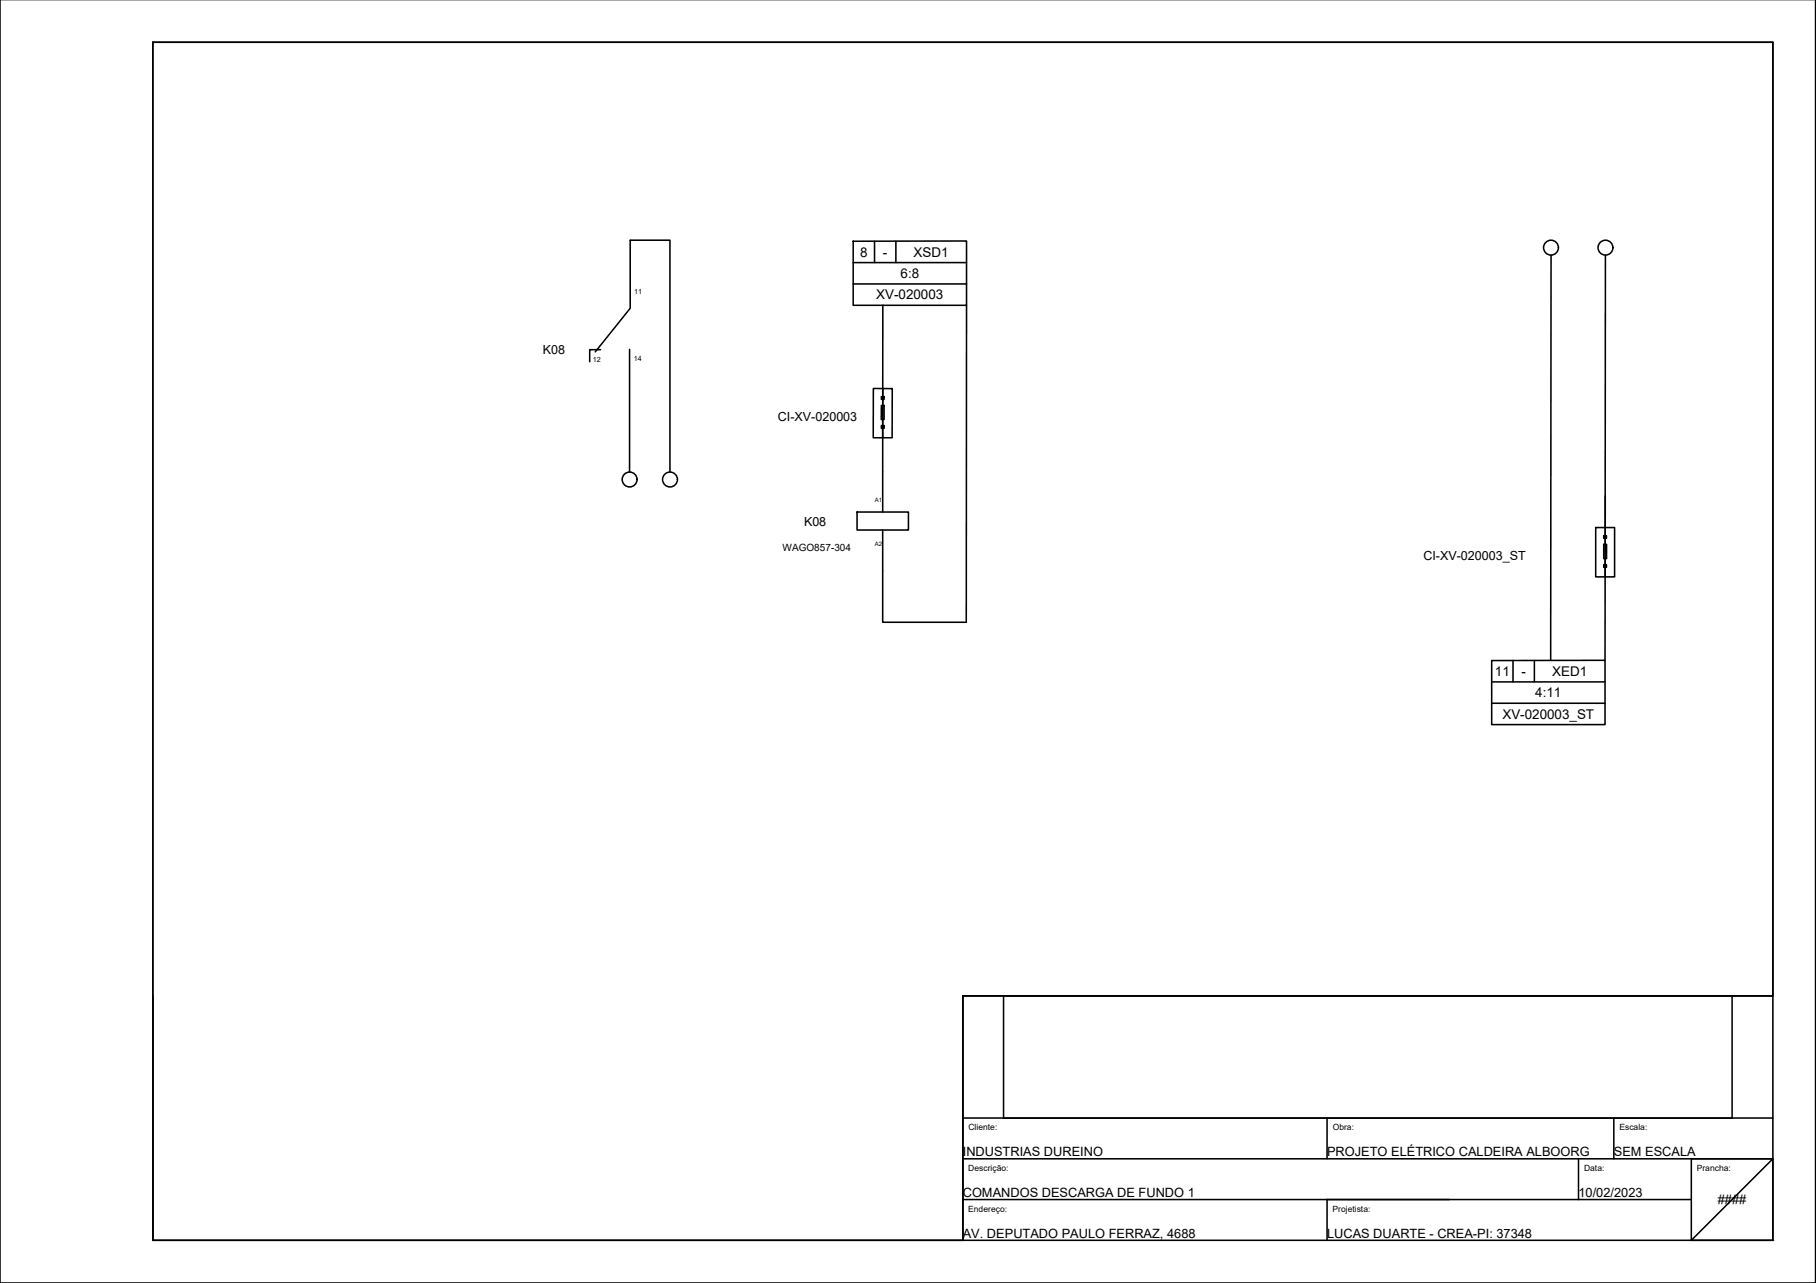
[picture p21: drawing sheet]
<svg xmlns="http://www.w3.org/2000/svg" width="297mm" height="210mm" viewBox="0 0 297 210" stroke-linecap="round" stroke-linejoin="round" font-family="sans-serif">
<defs><g id="words">
<g font-size="2.2">
<text x="140.7" y="42">8</text>
<text x="144.4" y="42">-</text>
<text x="149.4" y="42">XSD1</text>
<text x="147.3" y="45.5">6:8</text>
<text x="143.3" y="49">XV-020003</text>
<text x="244.5" y="110.6">11</text>
<text x="248.9" y="110.6">-</text>
<text x="253.9" y="110.6">XED1</text>
<text x="245.7" y="117.6">XV-020003_ST</text>
<text x="251.1" y="114.1">4:11</text>
</g>
<g font-size="2.1">
<text x="157.5" y="189.1">INDUSTRIAS DUREINO</text>
<text x="217.1" y="189.1">PROJETO ELÉTRICO CALDEIRA ALBOORG</text>
<text x="264" y="189.1">SEM ESCALA</text>
<text x="157.5" y="195.8">COMANDOS DESCARGA DE FUNDO 1</text>
<text x="258.2" y="195.8">10/02/2023</text>
<text x="281" y="197">####</text>
<text x="157.5" y="202.5">AV. DEPUTADO PAULO FERRAZ, 4688</text>
<text x="217.1" y="202.5">LUCAS DUARTE - CREA-PI: 37348</text>
</g>
<g font-size="2">
<text x="88.8" y="57.9">K08</text>
<text x="127.2" y="68.8">CI-XV-020003</text>
<text x="131.5" y="86.1">K08</text>
<text x="232.8" y="91.5">CI-XV-020003_ST</text>
</g>
<text font-size="1.6" x="128" y="90.2">WAGO857-304</text>
<g font-size="1.4">
<text x="158.4" y="184.9">Cliente:</text>
<text x="218" y="184.9">Obra:</text>
<text x="264.9" y="184.9">Escala:</text>
<text x="158.4" y="191.6">Descrição:</text>
<text x="259.1" y="191.6">Data:</text>
<text x="277.5" y="191.6">Prancha:</text>
<text x="158.4" y="198.2">Endereço:</text>
<text x="218" y="198.2">Projetista:</text>
</g>
<g font-size="1.2">
<text x="103.7" y="48.1">11</text>
<text x="97" y="59.2">12</text>
<text x="103.7" y="59">14</text>
</g>
<g font-size="1">
<text x="143.1" y="82.1">A1</text>
<text x="143.1" y="89.3">A2</text>
</g>
</g></defs>
<!-- layer: 0 -->
<g fill="none" stroke="#000" stroke-width=".25">
<path d="M0 -.1v210h297v-210M25 6.9h265v196h-265v-40M25 6.9h265v156h-132.5v40h-132.5zM25 6.9v196M139.6 39.5l18.5-.1v10.5h-18.5zM143 39.5v3.5M146.5 39.5v3.5M97.4 57.6l5.7-7.2v-11.1h6.5v37.9M98.2 57.2h-1.7v2M103 57.2v20M139.6 43h18.5M139.6 46.5h18.5"/>
<path d="M144.4 49.9v33.9M158.1 49.9v51.9M253.7 41.8l-.1 66.2M262.6 41.8l-.1 66.2M142.9 63.6h3v8h-3.1zM144.2 64.9h.4v.4h-.4zM144.2 69.6h.4v.5h-.4zM144.2 66.3h.4v2.3h-.5zM144.4 65.3v4.3M140.2 83.8h8.4v2.9h-8.4zM144.4 86.7v15.1h13.7M261 86.3h3.1v8.1h-3.1z"/>
<path d="M262.3 87.6h.5v.5h-.5zM262.3 92.4h.5v.4h-.5zM262.3 89.1h.5v2.3h-.5zM244 108.1l18.5-.1v10.5h-18.5zM244 111.6h18.5M244 115.1h18.5M247.5 108.1v3.5M251 108.1v3.5M157.5 162.9h132.5h-132.5v40zM164.1 162.9h119.2v20h-119.2zM157.5 182.9h132.5M157.5 189.6h132.5l-13.4 13.3"/>
<path d="M157.5 196.3h119.1M217.1 182.9v6.7M217.1 196.3v6.6M258.2 189.6v6.7M264 182.9v6.7M276.6 189.6h13.4v13.3h-13.4z"/>
<circle cx="253.7" cy="40.5" r="1.22"/>
<circle cx="262.6" cy="40.5" r="1.22"/>
<circle cx="103" cy="78.4" r="1.22"/>
<circle cx="109.6" cy="78.4" r="1.22"/>
</g>
<path d="M290 202.9h.1" fill="none" stroke="#000" stroke-width=".16"/>
<use href="#words"/>
</svg>
